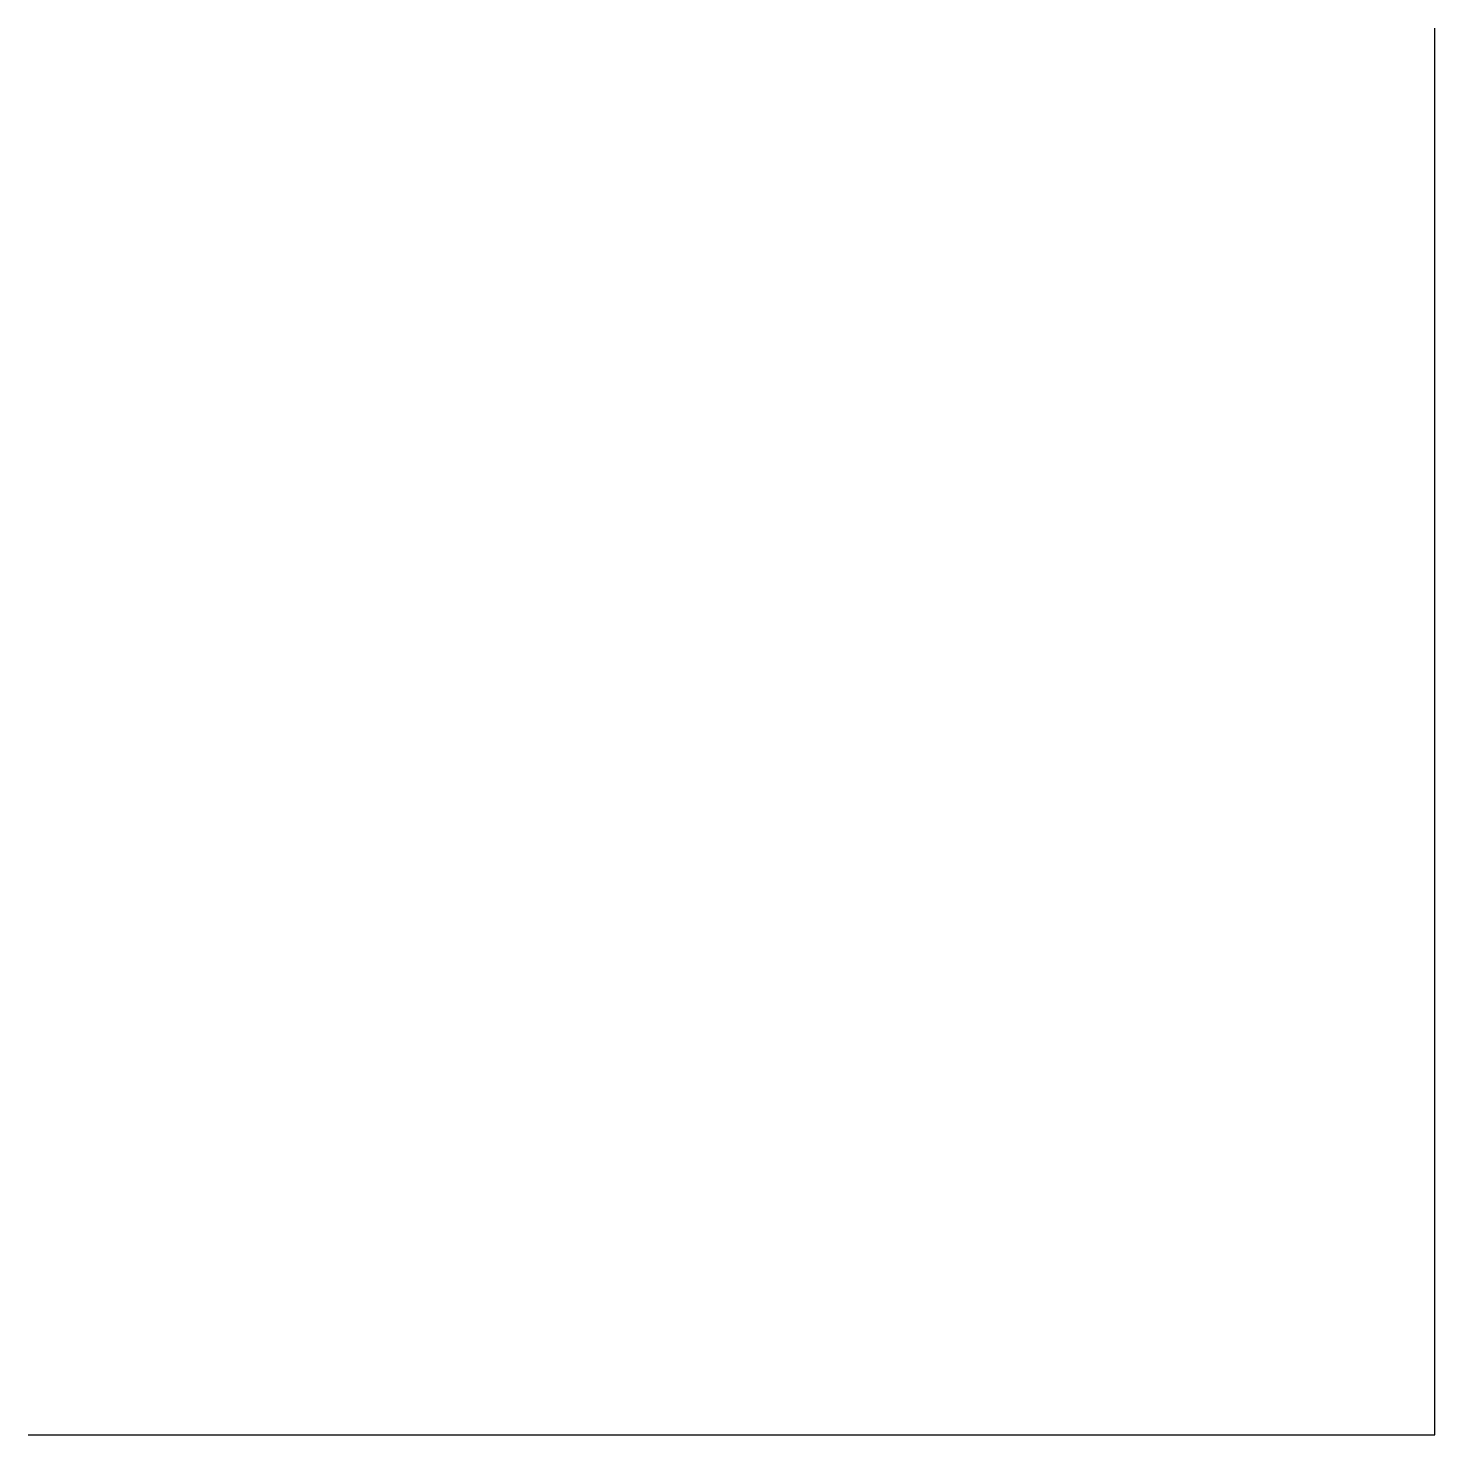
# Model space of a CAD drawing. Header units: metres. Extents: x 0 to 2, y 0 to 2.
import ezdxf

# ---------------------------------------------------------------- set-up
doc = ezdxf.new("R2010")
doc.units = ezdxf.units.M
doc.layers.add('Legacy', color=7, linetype='Continuous')

msp = doc.modelspace()

# ---------------------------------------------------------------- linework, layer by layer
at = {"layer": 'Legacy'}
msp.add_lwpolyline([(0, 0), (2, 0), (2, 2)], dxfattribs=at)

doc.saveas('drawing.dxf')
